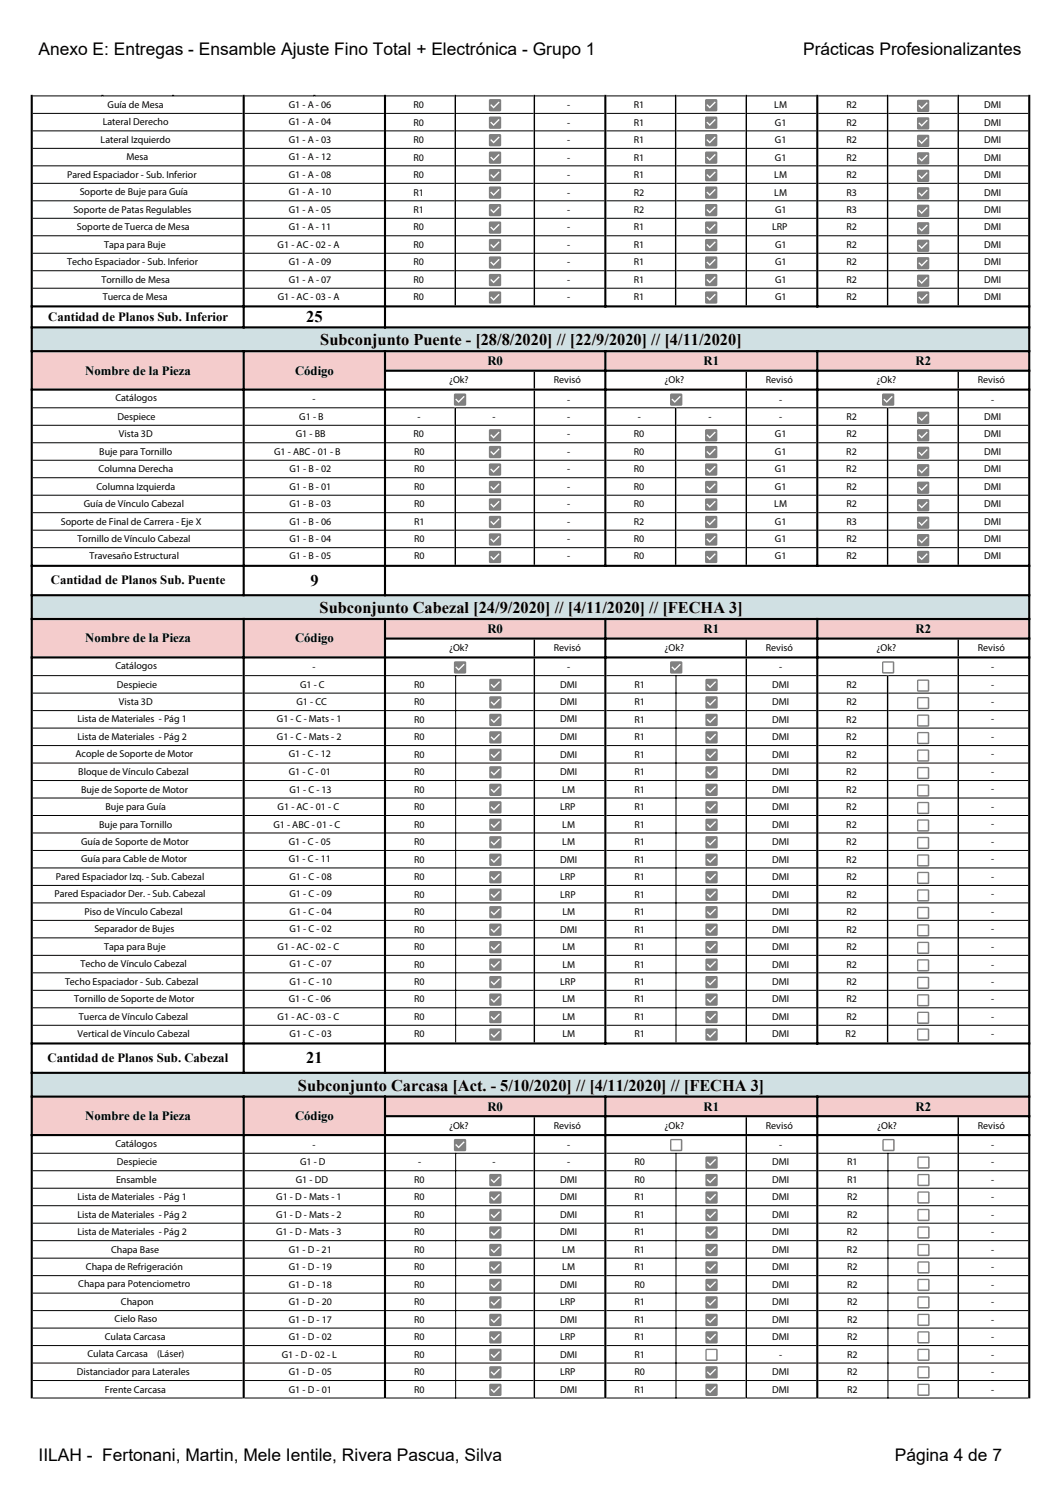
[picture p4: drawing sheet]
<svg xmlns="http://www.w3.org/2000/svg" width="210mm" height="297mm" viewBox="0 0 210 297" stroke-linecap="round" stroke-linejoin="round" font-family="sans-serif">
<defs><g id="words">
<g font-size="3.4">
<text x="7.6" y="10.8">Anexo E: Entregas - Ensamble Ajuste Fino Total + Electrónica - Grupo 1</text>
<text x="158.9" y="10.8">Prácticas Profesionalizantes</text>
<text x="7.6" y="289.2">IILAH - Fertonani, Martin, Mele Ientile, Rivera Pascua, Silva</text>
<text x="177" y="289.2">Página 4 de 7</text>
</g>
<g font-size="3.2">
<text x="60.6" y="63.7">25</text>
<text x="63.4" y="68.3">Subconjunto Puente - [28/8/2020] // [22/9/2020] // [4/11/2020]</text>
<text x="61.4" y="115.9">9</text>
<text x="63.2" y="121.3">Subconjunto Cabezal [24/9/2020] // [4/11/2020] // [FECHA 3]</text>
<text x="58.9" y="215.8">Subconjunto Carcasa [Act. - 5/10/2020] // [4/11/2020] // [FECHA 3]</text>
<text x="60.6" y="210.4">21</text>
</g>
<g font-size="2.5">
<text x="9.5" y="63.5">Cantidad de Planos Sub. Inferior</text>
<text x="16.9" y="74.1">Nombre de la Pieza</text>
<text x="58.4" y="74.1">Código</text>
<text x="96.4" y="72.3">R0</text>
<text x="139.2" y="72.3">R1</text>
<text x="181.1" y="72.3">R2</text>
<text x="10.1" y="115.6">Cantidad de Planos Sub. Puente</text>
<text x="96.4" y="125.3">R0</text>
<text x="139.2" y="125.3">R1</text>
<text x="181.1" y="125.3">R2</text>
<text x="16.9" y="127.1">Nombre de la Pieza</text>
<text x="58.4" y="127.1">Código</text>
<text x="9.4" y="210.2">Cantidad de Planos Sub. Cabezal</text>
<text x="16.9" y="221.6">Nombre de la Pieza</text>
<text x="58.4" y="221.6">Código</text>
<text x="96.4" y="219.8">R0</text>
<text x="139.2" y="219.8">R1</text>
<text x="181.1" y="219.8">R2</text>
</g>
<g font-size="2">
<text x="21.3" y="21.3">Guía de Mesa</text>
<text x="57.1" y="21.3">G1 - A - 06</text>
<text x="81.8" y="21.4">R0</text>
<text x="112.2" y="21.4">-</text>
<text x="125.4" y="21.4">R1</text>
<text x="153.2" y="21.4">LM</text>
<text x="167.4" y="21.4">R2</text>
<text x="194.7" y="21.4">DMI</text>
<text x="19.9" y="28.2">Lateral Izquierdo</text>
<text x="20.3" y="24.8">Lateral Derecho</text>
<text x="57.1" y="24.8">G1 - A - 04</text>
<text x="57.1" y="28.2">G1 - A - 03</text>
<text x="81.8" y="24.9">R0</text>
<text x="81.8" y="28.3">R0</text>
<text x="112.2" y="24.9">-</text>
<text x="112.2" y="28.3">-</text>
<text x="125.4" y="24.9">R1</text>
<text x="125.4" y="28.3">R1</text>
<text x="153.3" y="24.9">G1</text>
<text x="153.3" y="28.3">G1</text>
<text x="167.4" y="24.9">R2</text>
<text x="167.4" y="28.3">R2</text>
<text x="194.7" y="24.9">DMI</text>
<text x="194.7" y="28.3">DMI</text>
<text x="13.3" y="35.2">Pared Espaciador - Sub. Inferior</text>
<text x="25" y="31.7">Mesa</text>
<text x="57.1" y="31.7">G1 - A - 12</text>
<text x="57.1" y="35.2">G1 - A - 08</text>
<text x="81.8" y="31.8">R0</text>
<text x="81.8" y="35.2">R0</text>
<text x="112.2" y="31.8">-</text>
<text x="112.2" y="35.2">-</text>
<text x="125.4" y="31.8">R1</text>
<text x="125.4" y="35.2">R1</text>
<text x="153.2" y="35.2">LM</text>
<text x="153.3" y="31.8">G1</text>
<text x="167.4" y="31.8">R2</text>
<text x="167.4" y="35.2">R2</text>
<text x="194.7" y="31.8">DMI</text>
<text x="194.7" y="35.2">DMI</text>
<text x="15.8" y="38.6">Soporte de Buje para Guía</text>
<text x="57.1" y="38.6">G1 - A - 10</text>
<text x="81.8" y="38.7">R1</text>
<text x="112.2" y="38.7">-</text>
<text x="125.4" y="38.7">R2</text>
<text x="153.2" y="38.7">LM</text>
<text x="167.4" y="38.7">R3</text>
<text x="194.7" y="38.7">DMI</text>
<text x="14.5" y="42.1">Soporte de Patas Regulables</text>
<text x="15.2" y="45.5">Soporte de Tuerca de Mesa</text>
<text x="57.1" y="42.1">G1 - A - 05</text>
<text x="57.1" y="45.5">G1 - A - 11</text>
<text x="81.8" y="42.2">R1</text>
<text x="81.8" y="45.6">R0</text>
<text x="112.2" y="42.2">-</text>
<text x="112.2" y="45.6">-</text>
<text x="125.4" y="42.2">R2</text>
<text x="125.4" y="45.6">R1</text>
<text x="152.8" y="45.6">LRP</text>
<text x="153.3" y="42.2">G1</text>
<text x="167.4" y="42.2">R3</text>
<text x="167.4" y="45.6">R2</text>
<text x="194.7" y="42.2">DMI</text>
<text x="194.7" y="45.6">DMI</text>
<text x="13.3" y="52.5">Techo Espaciador - Sub. Inferior</text>
<text x="20.6" y="49">Tapa para Buje</text>
<text x="54.9" y="49">G1 - AC - 02 - A</text>
<text x="57.1" y="52.5">G1 - A - 09</text>
<text x="81.8" y="49.1">R0</text>
<text x="81.8" y="52.5">R0</text>
<text x="112.2" y="49.1">-</text>
<text x="112.2" y="52.5">-</text>
<text x="125.4" y="49.1">R1</text>
<text x="125.4" y="52.5">R1</text>
<text x="153.3" y="49.1">G1</text>
<text x="153.3" y="52.5">G1</text>
<text x="167.4" y="49.1">R2</text>
<text x="167.4" y="52.5">R2</text>
<text x="194.7" y="49.1">DMI</text>
<text x="194.7" y="52.5">DMI</text>
<text x="20.1" y="55.9">Tornillo de Mesa</text>
<text x="20.3" y="59.4">Tuerca de Mesa</text>
<text x="54.9" y="59.4">G1 - AC - 03 - A</text>
<text x="57.1" y="55.9">G1 - A - 07</text>
<text x="81.8" y="56">R0</text>
<text x="81.8" y="59.3">R0</text>
<text x="112.2" y="55.9">-</text>
<text x="112.2" y="59.4">-</text>
<text x="125.4" y="56">R1</text>
<text x="125.4" y="59.3">R1</text>
<text x="153.3" y="55.9">G1</text>
<text x="153.3" y="59.4">G1</text>
<text x="167.4" y="56">R2</text>
<text x="167.4" y="59.3">R2</text>
<text x="194.7" y="56">DMI</text>
<text x="194.7" y="59.3">DMI</text>
<text x="88.8" y="75.8">¿Ok?</text>
<text x="109.6" y="75.8">Revisó</text>
<text x="131.5" y="75.8">¿Ok?</text>
<text x="151.5" y="75.8">Revisó</text>
<text x="173.4" y="75.9">¿Ok?</text>
<text x="193.5" y="75.9">Revisó</text>
<text x="22.8" y="79.4">Catálogos</text>
<text x="23.2" y="83.1">Despiece</text>
<text x="59.2" y="83.1">G1 - B</text>
<text x="61.8" y="79.6">-</text>
<text x="82.6" y="83.1">-</text>
<text x="97.4" y="83.1">-</text>
<text x="112.2" y="79.7">-</text>
<text x="112.2" y="83.1">-</text>
<text x="126.2" y="83.1">-</text>
<text x="140.2" y="83.1">-</text>
<text x="154.2" y="79.7">-</text>
<text x="154.2" y="83.1">-</text>
<text x="167.4" y="83.1">R2</text>
<text x="194.7" y="83.1">DMI</text>
<text x="196.1" y="79.7">-</text>
<text x="19.6" y="90">Buje para Tornillo</text>
<text x="23.5" y="86.6">Vista 3D</text>
<text x="54.2" y="90">G1 - ABC - 01 - B</text>
<text x="58.5" y="86.6">G1 - BB</text>
<text x="81.8" y="86.6">R0</text>
<text x="81.9" y="90">R0</text>
<text x="112.2" y="86.6">-</text>
<text x="125.4" y="90">R0</text>
<text x="125.4" y="86.6">R0</text>
<text x="153.3" y="86.6">G1</text>
<text x="167.4" y="86.6">R2</text>
<text x="194.7" y="86.6">DMI</text>
<text x="19.5" y="93.4">Columna Derecha</text>
<text x="57.3" y="93.4">G1 - B - 02</text>
<text x="81.9" y="93.4">R0</text>
<text x="112.2" y="90">-</text>
<text x="112.2" y="93.5">-</text>
<text x="125.4" y="93.4">R0</text>
<text x="153.3" y="90">G1</text>
<text x="153.3" y="93.5">G1</text>
<text x="167.4" y="90">R2</text>
<text x="167.4" y="93.5">R2</text>
<text x="194.7" y="90">DMI</text>
<text x="194.7" y="93.5">DMI</text>
<text x="16.6" y="100.3">Guía de Vínculo Cabezal</text>
<text x="19.1" y="96.9">Columna Izquierda</text>
<text x="57.3" y="96.9">G1 - B - 01</text>
<text x="57.3" y="100.3">G1 - B - 03</text>
<text x="81.9" y="96.9">R0</text>
<text x="81.9" y="100.3">R0</text>
<text x="112.2" y="97">-</text>
<text x="112.2" y="100.4">-</text>
<text x="125.4" y="96.9">R0</text>
<text x="125.4" y="100.3">R0</text>
<text x="153.2" y="100.4">LM</text>
<text x="153.3" y="97">G1</text>
<text x="167.4" y="97">R2</text>
<text x="167.4" y="100.4">R2</text>
<text x="194.7" y="97">DMI</text>
<text x="194.7" y="100.4">DMI</text>
<text x="12" y="103.8">Soporte de Final de Carrera - Eje X</text>
<text x="15.3" y="107.3">Tornillo de Vínculo Cabezal</text>
<text x="57.3" y="103.8">G1 - B - 06</text>
<text x="57.3" y="107.3">G1 - B - 04</text>
<text x="81.9" y="103.9">R1</text>
<text x="81.9" y="107.3">R0</text>
<text x="112.2" y="103.9">-</text>
<text x="112.2" y="107.3">-</text>
<text x="125.4" y="103.9">R2</text>
<text x="125.4" y="107.3">R0</text>
<text x="153.3" y="103.9">G1</text>
<text x="153.3" y="107.3">G1</text>
<text x="167.4" y="103.9">R3</text>
<text x="167.4" y="107.3">R2</text>
<text x="194.7" y="103.9">DMI</text>
<text x="194.7" y="107.3">DMI</text>
<text x="17.7" y="110.7">Travesaño Estructural</text>
<text x="57.3" y="110.7">G1 - B - 05</text>
<text x="81.9" y="110.7">R0</text>
<text x="112.2" y="110.7">-</text>
<text x="125.4" y="110.7">R0</text>
<text x="153.3" y="110.7">G1</text>
<text x="167.4" y="110.7">R2</text>
<text x="194.7" y="110.7">DMI</text>
<text x="88.8" y="128.9">¿Ok?</text>
<text x="109.6" y="128.9">Revisó</text>
<text x="131.5" y="128.9">¿Ok?</text>
<text x="151.5" y="128.9">Revisó</text>
<text x="173.4" y="128.9">¿Ok?</text>
<text x="193.5" y="128.9">Revisó</text>
<text x="22.8" y="132.5">Catálogos</text>
<text x="23.1" y="136.1">Despiecie</text>
<text x="59.4" y="136.1">G1 - C</text>
<text x="61.8" y="132.6">-</text>
<text x="81.9" y="136.1">R0</text>
<text x="110.8" y="136.1">DMI</text>
<text x="112.2" y="132.7">-</text>
<text x="125.5" y="136.1">R1</text>
<text x="152.8" y="136.1">DMI</text>
<text x="154.2" y="132.7">-</text>
<text x="167.4" y="136.1">R2</text>
<text x="196.1" y="132.7">-</text>
<text x="196.1" y="136.1">-</text>
<text x="15.3" y="143">Lista de Materiales - Pág 1</text>
<text x="23.5" y="139.6">Vista 3D</text>
<text x="54.8" y="143">G1 - C - Mats - 1</text>
<text x="58.7" y="139.6">G1 - CC</text>
<text x="81.9" y="143">R0</text>
<text x="81.9" y="139.6">R0</text>
<text x="110.8" y="143">DMI</text>
<text x="110.8" y="139.6">DMI</text>
<text x="125.5" y="143">R1</text>
<text x="125.5" y="139.6">R1</text>
<text x="152.8" y="143">DMI</text>
<text x="152.8" y="139.6">DMI</text>
<text x="167.4" y="143">R2</text>
<text x="167.4" y="139.6">R2</text>
<text x="196.1" y="143">-</text>
<text x="196.1" y="139.6">-</text>
<text x="14.9" y="149.9">Acople de Soporte de Motor</text>
<text x="15.3" y="146.4">Lista de Materiales - Pág 2</text>
<text x="54.8" y="146.4">G1 - C - Mats - 2</text>
<text x="57.1" y="149.9">G1 - C - 12</text>
<text x="81.9" y="146.5">R0</text>
<text x="81.9" y="150">R0</text>
<text x="110.8" y="146.4">DMI</text>
<text x="110.8" y="150">DMI</text>
<text x="125.5" y="146.5">R1</text>
<text x="125.5" y="150">R1</text>
<text x="152.8" y="146.5">DMI</text>
<text x="152.8" y="150">DMI</text>
<text x="167.4" y="146.5">R2</text>
<text x="167.4" y="150">R2</text>
<text x="196.1" y="146.4">-</text>
<text x="196.1" y="149.9">-</text>
<text x="15.5" y="153.3">Bloque de Vínculo Cabezal</text>
<text x="57.1" y="153.3">G1 - C - 01</text>
<text x="81.9" y="153.4">R0</text>
<text x="110.8" y="153.4">DMI</text>
<text x="125.5" y="153.4">R1</text>
<text x="152.8" y="153.4">DMI</text>
<text x="167.4" y="153.4">R2</text>
<text x="196.1" y="153.3">-</text>
<text x="16" y="156.9">Buje de Soporte de Motor</text>
<text x="20.9" y="160.3">Buje para Guía</text>
<text x="54.9" y="160.3">G1 - AC - 01 - C</text>
<text x="57.3" y="156.9">G1 - C - 13</text>
<text x="81.9" y="160.3">R0</text>
<text x="81.9" y="156.9">R0</text>
<text x="110.8" y="160.3">LRP</text>
<text x="111.2" y="156.9">LM</text>
<text x="125.5" y="156.9">R1</text>
<text x="125.5" y="160.3">R1</text>
<text x="152.8" y="156.9">DMI</text>
<text x="152.8" y="160.3">DMI</text>
<text x="167.4" y="156.9">R2</text>
<text x="167.4" y="160.3">R2</text>
<text x="196.1" y="156.8">-</text>
<text x="196.1" y="160.3">-</text>
<text x="16" y="167.3">Guía de Soporte de Motor</text>
<text x="19.6" y="163.8">Buje para Tornillo</text>
<text x="54.1" y="163.8">G1 - ABC - 01 - C</text>
<text x="57.1" y="167.3">G1 - C - 05</text>
<text x="81.9" y="163.8">R0</text>
<text x="81.9" y="167.3">R0</text>
<text x="111.2" y="167.3">LM</text>
<text x="111.2" y="163.8">LM</text>
<text x="125.5" y="167.3">R1</text>
<text x="125.5" y="163.8">R1</text>
<text x="152.8" y="163.8">DMI</text>
<text x="152.8" y="167.3">DMI</text>
<text x="167.4" y="163.8">R2</text>
<text x="167.4" y="167.3">R2</text>
<text x="196.1" y="163.7">-</text>
<text x="196.1" y="167.2">-</text>
<text x="16" y="170.6">Guía para Cable de Motor</text>
<text x="57.1" y="170.6">G1 - C - 11</text>
<text x="81.9" y="170.7">R0</text>
<text x="110.8" y="170.7">DMI</text>
<text x="125.5" y="170.7">R1</text>
<text x="152.8" y="170.7">DMI</text>
<text x="167.4" y="170.7">R2</text>
<text x="196.1" y="170.6">-</text>
<text x="10.8" y="177.6">Pared Espaciador Der. - Sub. Cabezal</text>
<text x="11.1" y="174.1">Pared Espaciador Izq. - Sub. Cabezal</text>
<text x="57.3" y="174.1">G1 - C - 08</text>
<text x="57.3" y="177.6">G1 - C - 09</text>
<text x="81.9" y="174.2">R0</text>
<text x="81.9" y="177.6">R0</text>
<text x="110.8" y="174.2">LRP</text>
<text x="110.8" y="177.6">LRP</text>
<text x="125.5" y="174.2">R1</text>
<text x="125.5" y="177.6">R1</text>
<text x="152.8" y="174.2">DMI</text>
<text x="152.8" y="177.6">DMI</text>
<text x="167.4" y="174.2">R2</text>
<text x="167.4" y="177.6">R2</text>
<text x="196.1" y="174.1">-</text>
<text x="196.1" y="177.6">-</text>
<text x="16.7" y="181">Piso de Vínculo Cabezal</text>
<text x="18.7" y="184.5">Separador de Bujes</text>
<text x="57.3" y="184.5">G1 - C - 02</text>
<text x="57.3" y="181">G1 - C - 04</text>
<text x="81.9" y="184.5">R0</text>
<text x="81.9" y="181.1">R0</text>
<text x="110.8" y="184.5">DMI</text>
<text x="111.3" y="181.1">LM</text>
<text x="125.5" y="184.5">R1</text>
<text x="125.5" y="181.1">R1</text>
<text x="152.8" y="181.1">DMI</text>
<text x="152.8" y="184.5">DMI</text>
<text x="167.4" y="181.1">R2</text>
<text x="167.4" y="184.5">R2</text>
<text x="196.1" y="181">-</text>
<text x="196.1" y="184.5">-</text>
<text x="15.9" y="191.4">Techo de Vínculo Cabezal</text>
<text x="20.6" y="187.9">Tapa para Buje</text>
<text x="54.9" y="187.9">G1 - AC - 02 - C</text>
<text x="57.3" y="191.4">G1 - C - 07</text>
<text x="81.9" y="191.5">R0</text>
<text x="81.9" y="188">R0</text>
<text x="111.3" y="191.5">LM</text>
<text x="111.3" y="188">LM</text>
<text x="125.5" y="191.5">R1</text>
<text x="125.5" y="188">R1</text>
<text x="152.8" y="191.5">DMI</text>
<text x="152.8" y="188">DMI</text>
<text x="167.4" y="191.5">R2</text>
<text x="167.4" y="188">R2</text>
<text x="196.1" y="187.9">-</text>
<text x="196.1" y="191.5">-</text>
<text x="12.9" y="194.9">Techo Espaciador - Sub. Cabezal</text>
<text x="57.3" y="194.9">G1 - C - 10</text>
<text x="81.9" y="194.9">R0</text>
<text x="110.8" y="194.9">LRP</text>
<text x="125.5" y="194.9">R1</text>
<text x="152.8" y="194.9">DMI</text>
<text x="167.4" y="194.9">R2</text>
<text x="196.1" y="194.9">-</text>
<text x="14.7" y="198.4">Tornillo de Soporte de Motor</text>
<text x="15.6" y="201.8">Tuerca de Vínculo Cabezal</text>
<text x="54.9" y="201.8">G1 - AC - 03 - C</text>
<text x="57.1" y="198.4">G1 - C - 06</text>
<text x="81.9" y="201.8">R0</text>
<text x="81.9" y="198.4">R0</text>
<text x="111.3" y="201.8">LM</text>
<text x="111.3" y="198.4">LM</text>
<text x="125.5" y="201.8">R1</text>
<text x="125.5" y="198.4">R1</text>
<text x="152.8" y="201.8">DMI</text>
<text x="152.8" y="198.4">DMI</text>
<text x="167.4" y="201.8">R2</text>
<text x="167.4" y="198.4">R2</text>
<text x="196.1" y="201.8">-</text>
<text x="196.1" y="198.4">-</text>
<text x="15.3" y="205.2">Vertical de Vínculo Cabezal</text>
<text x="57.3" y="205.2">G1 - C - 03</text>
<text x="81.9" y="205.2">R0</text>
<text x="111.3" y="205.2">LM</text>
<text x="125.5" y="205.2">R1</text>
<text x="152.8" y="205.2">DMI</text>
<text x="167.3" y="205.2">R2</text>
<text x="196.1" y="205.2">-</text>
<text x="22.8" y="227">Catálogos</text>
<text x="61.8" y="227.1">-</text>
<text x="88.8" y="223.4">¿Ok?</text>
<text x="109.6" y="223.4">Revisó</text>
<text x="112.2" y="227.2">-</text>
<text x="131.5" y="223.4">¿Ok?</text>
<text x="151.5" y="223.4">Revisó</text>
<text x="154.2" y="227.2">-</text>
<text x="173.5" y="223.4">¿Ok?</text>
<text x="193.5" y="223.4">Revisó</text>
<text x="196.1" y="227.2">-</text>
<text x="23.1" y="230.6">Despiecie</text>
<text x="59.4" y="230.6">G1 - D</text>
<text x="82.7" y="230.6">-</text>
<text x="97.4" y="230.6">-</text>
<text x="112.2" y="230.6">-</text>
<text x="125.5" y="230.6">R0</text>
<text x="152.8" y="230.6">DMI</text>
<text x="167.6" y="230.6">R1</text>
<text x="196.1" y="230.6">-</text>
<text x="15.3" y="237.5">Lista de Materiales - Pág 1</text>
<text x="23" y="234.1">Ensamble</text>
<text x="54.6" y="237.6">G1 - D - Mats - 1</text>
<text x="58.5" y="234.1">G1 - DD</text>
<text x="81.9" y="237.6">R0</text>
<text x="81.9" y="234.1">R0</text>
<text x="110.8" y="237.5">DMI</text>
<text x="110.8" y="234">DMI</text>
<text x="125.5" y="237.6">R1</text>
<text x="125.5" y="234.1">R0</text>
<text x="152.8" y="237.5">DMI</text>
<text x="152.8" y="234.1">DMI</text>
<text x="167.6" y="237.6">R2</text>
<text x="167.6" y="234.1">R1</text>
<text x="196.1" y="237.6">-</text>
<text x="196.1" y="234.1">-</text>
<text x="15.3" y="244.4">Lista de Materiales - Pág 2</text>
<text x="15.3" y="240.9">Lista de Materiales - Pág 2</text>
<text x="54.6" y="244.5">G1 - D - Mats - 3</text>
<text x="54.6" y="241">G1 - D - Mats - 2</text>
<text x="81.9" y="244.5">R0</text>
<text x="81.9" y="241">R0</text>
<text x="110.8" y="244.4">DMI</text>
<text x="110.8" y="240.9">DMI</text>
<text x="125.5" y="244.5">R1</text>
<text x="125.5" y="241">R1</text>
<text x="152.8" y="244.4">DMI</text>
<text x="152.8" y="240.9">DMI</text>
<text x="167.6" y="244.5">R2</text>
<text x="167.6" y="241">R2</text>
<text x="196.1" y="244.5">-</text>
<text x="196.1" y="241">-</text>
<text x="17" y="251.3">Chapa de Refrigeración</text>
<text x="22" y="247.9">Chapa Base</text>
<text x="57.1" y="247.9">G1 - D - 21</text>
<text x="57.1" y="251.4">G1 - D - 19</text>
<text x="81.9" y="247.9">R0</text>
<text x="81.9" y="251.4">R0</text>
<text x="111.2" y="247.9">LM</text>
<text x="111.2" y="251.4">LM</text>
<text x="125.5" y="247.9">R1</text>
<text x="125.5" y="251.4">R1</text>
<text x="152.8" y="247.9">DMI</text>
<text x="152.8" y="251.4">DMI</text>
<text x="167.6" y="247.9">R2</text>
<text x="167.6" y="251.4">R2</text>
<text x="196.1" y="247.9">-</text>
<text x="196.1" y="251.4">-</text>
<text x="15.5" y="254.8">Chapa para Potenciometro</text>
<text x="57.1" y="254.9">G1 - D - 18</text>
<text x="81.9" y="254.9">R0</text>
<text x="110.8" y="254.9">DMI</text>
<text x="125.5" y="254.9">R0</text>
<text x="152.8" y="254.9">DMI</text>
<text x="167.6" y="254.9">R2</text>
<text x="196.1" y="254.9">-</text>
<text x="22.7" y="261.7">Cielo Raso</text>
<text x="23.9" y="258.2">Chapon</text>
<text x="57.1" y="258.3">G1 - D - 20</text>
<text x="57.1" y="261.8">G1 - D - 17</text>
<text x="81.9" y="258.3">R0</text>
<text x="81.9" y="261.8">R0</text>
<text x="110.8" y="258.3">LRP</text>
<text x="110.8" y="261.8">DMI</text>
<text x="125.5" y="258.3">R1</text>
<text x="125.5" y="261.8">R1</text>
<text x="152.8" y="258.3">DMI</text>
<text x="152.8" y="261.8">DMI</text>
<text x="167.6" y="258.3">R2</text>
<text x="167.6" y="261.8">R2</text>
<text x="196.1" y="258.3">-</text>
<text x="196.1" y="261.8">-</text>
<text x="17.3" y="268.6">Culata Carcasa</text>
<text x="20.7" y="265.2">Culata Carcasa</text>
<text x="31.1" y="268.6">(Láser)</text>
<text x="55.8" y="268.7">G1 - D - 02 - L</text>
<text x="57.1" y="265.2">G1 - D - 02</text>
<text x="81.9" y="268.7">R0</text>
<text x="81.9" y="265.2">R0</text>
<text x="110.8" y="268.7">DMI</text>
<text x="110.8" y="265.2">LRP</text>
<text x="125.5" y="268.7">R1</text>
<text x="125.5" y="265.2">R1</text>
<text x="152.8" y="265.2">DMI</text>
<text x="154.1" y="268.7">-</text>
<text x="167.6" y="265.2">R2</text>
<text x="167.6" y="268.7">R2</text>
<text x="196.1" y="265.2">-</text>
<text x="196.1" y="268.7">-</text>
<text x="15.2" y="272.1">Distanciador para Laterales</text>
<text x="20.7" y="275.6">Frente Carcasa</text>
<text x="57.1" y="272.1">G1 - D - 05</text>
<text x="57.1" y="275.6">G1 - D - 01</text>
<text x="81.9" y="272.1">R0</text>
<text x="81.9" y="275.6">R0</text>
<text x="110.8" y="272.1">LRP</text>
<text x="110.8" y="275.6">DMI</text>
<text x="125.5" y="272.1">R0</text>
<text x="125.5" y="275.6">R1</text>
<text x="152.8" y="272.1">DMI</text>
<text x="152.8" y="275.6">DMI</text>
<text x="167.6" y="272.1">R2</text>
<text x="167.6" y="275.6">R2</text>
<text x="196.1" y="272.1">-</text>
<text x="196.1" y="275.6">-</text>
</g>
</g></defs>
<!-- layer: Capa 1 -->
<path d="M6.2 64.7h197.5v4.9h-197.5z" fill="#d0e0e3"/>
<g fill="#f4cccc">
<path d="M6.2 69.4h197.5v4h-197.5z"/>
<path d="M6.2 73.3h70v3.9h-70z"/>
</g>
<path d="M6.2 117.7h197.5v4.9h-197.5z" fill="#d0e0e3"/>
<g fill="#f4cccc">
<path d="M6.2 122.4h197.5v4h-197.5z"/>
<path d="M6.2 126.3h70v3.9h-70z"/>
</g>
<path d="M6.2 212.2h197.5v4.9h-197.5z" fill="#d0e0e3"/>
<g fill="#f4cccc">
<path d="M6.2 216.9h197.5v4.1h-197.5z"/>
<path d="M6.2 220.8h70v3.9h-70z"/>
</g>
<g fill="none" stroke="#000" stroke-width=".2">
<path d="M6.5 19h13.7M20.3 19h13.9M34.3 19h13.7M48.4 19h13.7M62.3 19h13.7M76.4 19h13.5M90.2 19h15.4M105.9 19h13.7M120 19h13.5M133.8 19h13.7M147.8 19h13.7M161.9 19h13.6"/>
<path d="M175.7 19h13.7M189.7 19h13.7M6.5 22.4h41.5M6.5 25.9h41.5M6.5 29.4h41.5M6.5 32.8h41.5M6.5 36.3h41.5M6.5 39.7h41.5M48.4 22.4h27.6M48.4 25.9h27.6M48.4 29.4h27.6M48.4 32.8h27.6"/>
<path d="M48.4 36.3h27.6M48.4 39.7h27.6M76.4 22.4h13.5M76.4 25.9h13.5M76.4 29.4h13.5M76.4 32.8h13.5M76.4 36.3h13.5M76.4 39.7h13.5M90.2 22.4h15.4M90.2 25.9h15.4M90.2 29.4h15.4M90.2 32.8h15.4"/>
<path d="M90.2 36.3h15.4M90.2 39.7h15.4M105.9 22.4h13.7M105.9 25.9h13.7M105.9 29.4h13.7M105.9 32.8h13.7M105.9 36.3h13.7M105.9 39.7h13.7M120 22.4h13.5M120 25.9h13.5M120 29.4h13.5M120 32.8h13.5"/>
<path d="M120 36.3h13.5M120 39.7h13.5M133.8 22.4h13.7M133.8 25.9h13.7M133.8 29.4h13.7M133.8 32.8h13.7M133.8 36.3h13.7M133.8 39.7h13.7M147.8 22.4h13.7M147.8 25.9h13.7M147.8 29.4h13.7M147.8 32.8h13.7"/>
<path d="M147.8 36.3h13.7M147.8 39.7h13.7M161.9 22.4h13.6M161.9 25.9h13.6M161.9 29.4h13.6M161.9 32.8h13.6M161.9 36.3h13.6M161.9 39.7h13.6M175.7 22.4h13.7M175.7 25.9h13.7M175.7 29.4h13.7M175.7 32.8h13.7"/>
<path d="M175.7 36.3h13.7M175.7 39.7h13.7M189.7 22.4h13.7M189.7 25.9h13.7M189.7 29.4h13.7M189.7 32.8h13.7M189.7 36.3h13.7M189.7 39.7h13.7M6.5 43.2h41.5M6.5 46.7h41.5M6.5 50.1h41.5M6.5 53.6h41.5"/>
<path d="M6.5 57h41.5M48.4 43.2h27.6M48.4 46.7h27.6M48.4 50.1h27.6M48.4 53.6h27.6M48.4 57h27.6M76.4 43.2h13.5M76.4 46.7h13.5M76.4 50.1h13.5M76.4 53.6h13.5M76.4 57h13.5M90.2 43.2h15.4"/>
<path d="M90.2 46.7h15.4M90.2 50.1h15.4M90.2 53.6h15.4M90.2 57h15.4M105.9 43.2h13.7M105.9 46.7h13.7M105.9 50.1h13.7M105.9 53.6h13.7M105.9 57h13.7M120 43.2h13.5M120 46.7h13.5M120 50.1h13.5"/>
<path d="M120 53.6h13.5M120 57h13.5M133.8 43.2h13.7M133.8 46.7h13.7M133.8 50.1h13.7M133.8 53.6h13.7M133.8 57h13.7M147.8 43.2h13.7M147.8 46.7h13.7M147.8 50.1h13.7M147.8 53.6h13.7M147.8 57h13.7"/>
<path d="M161.9 43.2h13.6M161.9 46.7h13.6M161.9 50.1h13.6M161.9 53.6h13.6M161.9 57h13.6M175.7 43.2h13.7M175.7 46.7h13.7M175.7 50.1h13.7M175.7 53.6h13.7M175.7 57h13.7M189.7 43.2h13.7M189.7 46.7h13.7"/>
<path d="M189.7 50.1h13.7M189.7 53.6h13.7M189.7 57h13.7M6.5 80.7h41.5M6.5 84.2h41.5M6.5 87.6h41.5M6.5 91.1h41.5M6.5 94.5h41.5M6.5 98h41.5M48.4 80.7h27.6M48.4 84.2h27.6M48.4 87.6h27.6"/>
<path d="M48.4 91.1h27.6M48.4 94.5h27.6M48.4 98h27.6M76.4 80.7h13.5M76.4 84.2h13.5M76.4 87.6h13.5M76.4 91.1h13.5M76.4 94.5h13.5M76.4 98h13.5M90.2 80.7h15.4M90.2 84.2h15.4M90.2 87.6h15.4"/>
<path d="M90.2 91.1h15.4M90.2 94.5h15.4M90.2 98h15.4M105.9 80.7h13.7M105.9 84.2h13.7M105.9 87.6h13.7M105.9 91.1h13.7M105.9 94.5h13.7M105.9 98h13.7M120 80.7h13.5M120 84.2h13.5M120 87.6h13.5"/>
<path d="M120 91.1h13.5M120 94.5h13.5M120 98h13.5M133.8 80.7h13.7M133.8 84.2h13.7M133.8 87.6h13.7M133.8 91.1h13.7M133.8 94.5h13.7M133.8 98h13.7M147.8 80.7h13.7M147.8 84.2h13.7M147.8 87.6h13.7"/>
<path d="M147.8 91.1h13.7M147.8 94.5h13.7M147.8 98h13.7M161.9 80.7h13.6M161.9 84.2h13.6M161.9 87.6h13.6M161.9 91.1h13.6M161.9 94.5h13.6M161.9 98h13.6M175.7 80.7h13.7M175.7 84.2h13.7M175.7 87.6h13.7"/>
<path d="M175.7 91.1h13.7M175.7 94.5h13.7M175.7 98h13.7M189.7 80.7h13.7M189.7 84.2h13.7M189.7 87.6h13.7M189.7 91.1h13.7M189.7 94.5h13.7M189.7 98h13.7M6.5 101.5h41.5M6.5 104.9h41.5M6.5 108.4h41.5"/>
<path d="M48.4 101.5h27.6M48.4 104.9h27.6M48.4 108.4h27.6M76.4 101.5h13.5M76.4 104.9h13.5M76.4 108.4h13.5M90.2 101.5h15.4M90.2 104.9h15.4M90.2 108.4h15.4M105.9 101.5h13.7M105.9 104.9h13.7M105.9 108.4h13.7"/>
<path d="M120 101.5h13.5M120 104.9h13.5M120 108.4h13.5M133.8 101.5h13.7M133.8 104.9h13.7M133.8 108.4h13.7M147.8 101.5h13.7M147.8 104.9h13.7M147.8 108.4h13.7M161.9 101.5h13.6M161.9 104.9h13.6M161.9 108.4h13.6"/>
<path d="M175.7 101.5h13.7M175.7 104.9h13.7M175.7 108.4h13.7M189.7 101.5h13.7M189.7 104.9h13.7M189.7 108.4h13.7M6.5 133.7h41.5M6.5 137.2h41.5M48.4 133.7h27.6M48.4 137.2h27.6M76.4 133.7h29.2M76.4 137.2h29.2"/>
<path d="M90.1 133.6v72.7M105.9 133.7h13.7M105.9 137.2h13.7M120 133.7h27.5M120 137.2h27.5M133.7 133.6v72.7M147.8 133.7h13.7M147.8 137.2h13.7M161.9 133.7h13.6M161.9 137.2h13.6M175.7 133.7h13.7M175.7 137.2h13.7"/>
<path d="M189.7 133.7h13.7M189.7 137.2h13.7M6.5 140.6h41.5M6.5 144.1h41.5M6.5 147.5h41.5M6.5 151h41.5M6.5 154.5h41.5M6.5 157.9h41.5M48.4 140.6h27.6M48.4 144.1h27.6M48.4 147.5h27.6M48.4 151h27.6"/>
<path d="M48.4 154.5h27.6M48.4 157.9h27.6M76.4 140.6h29.2M76.4 144.1h29.2M76.4 147.5h29.2M76.4 151h29.2M76.4 154.5h29.2M76.4 157.9h29.2M105.9 140.6h13.7M105.9 144.1h13.7M105.9 147.5h13.7M105.9 151h13.7"/>
<path d="M105.9 154.5h13.7M105.9 157.9h13.7M120 140.6h27.5M120 144.1h27.5M120 147.5h27.5M120 151h27.5M120 154.5h27.5M120 157.9h27.5M147.8 140.6h13.7M147.8 144.1h13.7M147.8 147.5h13.7M147.8 151h13.7"/>
<path d="M147.8 154.5h13.7M147.8 157.9h13.7M161.9 140.6h13.6M161.9 144.1h13.6M161.9 147.5h13.6M161.9 151h13.6M161.9 154.5h13.6M161.9 157.9h13.6M175.7 140.6h13.7M175.7 144.1h13.7M175.7 147.5h13.7M175.7 151h13.7"/>
<path d="M175.7 154.5h13.7M175.7 157.9h13.7M189.7 140.6h13.7M189.7 144.1h13.7M189.7 147.5h13.7M189.7 151h13.7M189.7 154.5h13.7M189.7 157.9h13.7M6.5 161.4h41.5M6.5 164.8h41.5M6.5 168.3h41.5M6.5 171.8h41.5"/>
<path d="M6.5 175.2h41.5M6.5 178.7h41.5M48.4 161.4h27.6M48.4 164.8h27.6M48.4 168.3h27.6M48.4 171.8h27.6M48.4 175.2h27.6M48.4 178.7h27.6M76.4 161.4h29.2M76.4 164.8h29.2M76.4 168.3h29.2M76.4 171.8h29.2"/>
<path d="M76.4 175.2h29.2M76.4 178.7h29.2M105.9 161.4h13.7M105.9 164.8h13.7M105.9 168.3h13.7M105.9 171.8h13.7M105.9 175.2h13.7M105.9 178.7h13.7M120 161.4h27.5M120 164.8h27.5M120 168.3h27.5M120 171.8h27.5"/>
<path d="M120 175.2h27.5M120 178.7h27.5M147.8 161.4h13.7M147.8 164.8h13.7M147.8 168.3h13.7M147.8 171.8h13.7M147.8 175.2h13.7M147.8 178.7h13.7M161.9 161.4h13.6M161.9 164.8h13.6M161.9 168.3h13.6M161.9 171.8h13.6"/>
<path d="M161.9 175.2h13.6M161.9 178.7h13.6M175.7 161.4h13.7M175.7 164.8h13.7M175.7 168.3h13.7M175.7 171.8h13.7M175.7 175.2h13.7M175.7 178.7h13.7M189.7 161.4h13.7M189.7 164.8h13.7M189.7 168.3h13.7M189.7 171.8h13.7"/>
<path d="M189.7 175.2h13.7M189.7 178.7h13.7M6.5 182.1h41.5M6.5 185.6h41.5M6.5 189.1h41.5M6.5 192.5h41.5M6.5 196h41.5M6.5 199.4h41.5M48.4 182.1h27.6M48.4 185.6h27.6M48.4 189.1h27.6M48.4 192.5h27.6"/>
<path d="M48.4 196h27.6M48.4 199.4h27.6M76.4 182.1h29.2M76.4 185.6h29.2M76.4 189.1h29.2M76.4 192.5h29.2M76.4 196h29.2M76.4 199.4h29.2M105.9 182.1h13.7M105.9 185.6h13.7M105.9 189.1h13.7M105.9 192.5h13.7"/>
<path d="M105.9 196h13.7M105.9 199.4h13.7M120 182.1h27.5M120 185.6h27.5M120 189.1h27.5M120 192.5h27.5M120 196h27.5M120 199.4h27.5M147.8 182.1h13.7M147.8 185.6h13.7M147.8 189.1h13.7M147.8 192.5h13.7"/>
<path d="M147.8 196h13.7M147.8 199.4h13.7M161.9 182.1h13.6M161.9 185.6h13.6M161.9 189.1h13.6M161.9 192.5h13.6M161.9 196h13.6M161.9 199.4h13.6M175.7 182.1h13.7M175.7 185.6h13.7M175.7 189.1h13.7M175.7 192.5h13.7"/>
<path d="M175.7 196h13.7M175.7 199.4h13.7M189.7 182.1h13.7M189.7 185.6h13.7M189.7 189.1h13.7M189.7 192.5h13.7M189.7 196h13.7M189.7 199.4h13.7M6.5 202.9h41.5M48.4 202.9h27.6M76.4 202.9h29.2M105.9 202.9h13.7"/>
<path d="M120 202.9h27.5M147.8 202.9h13.7M161.9 202.9h13.6M175.7 202.9h13.7M189.7 202.9h13.7M6.5 228.2h41.5M6.5 231.7h41.5M6.5 235.1h41.5M6.5 238.6h41.5M48.4 228.2h27.6M48.4 231.7h27.6M48.4 235.1h27.6"/>
<path d="M48.4 238.6h27.6M76.4 228.2h29.2M76.4 231.7h29.2M76.4 235.1h29.2M76.4 238.6h29.2M90.1 228.2v48.5M105.9 228.2h13.7M105.9 231.7h13.7M105.9 235.1h13.7M105.9 238.6h13.7M120 228.2h27.5M120 231.7h27.5"/>
<path d="M120 235.1h27.5M120 238.6h27.5M133.7 228.2v48.5M147.8 228.2h13.7M147.8 231.7h13.7M147.8 235.1h13.7M147.8 238.6h13.7M161.9 228.2h27.5M161.9 231.7h27.5M161.9 235.1h27.5M161.9 238.6h27.5M175.7 228.2v48.5"/>
<path d="M189.7 228.2h13.7M189.7 231.7h13.7M189.7 235.1h13.7M189.7 238.6h13.7M6.5 242.1h41.5M6.5 245.5h41.5M6.5 249h41.5M6.5 252.4h41.5M6.5 255.9h41.5M6.5 259.4h41.5M48.4 242.1h27.6M48.4 245.5h27.6"/>
<path d="M48.4 249h27.6M48.4 252.4h27.6M48.4 255.9h27.6M48.4 259.4h27.6M76.4 242.1h29.2M76.4 245.5h29.2M76.4 249h29.2M76.4 252.4h29.2M76.4 255.9h29.2M76.4 259.4h29.2M105.9 242.1h13.7M105.9 245.5h13.7"/>
<path d="M105.9 249h13.7M105.9 252.4h13.7M105.9 255.9h13.7M105.9 259.4h13.7M120 242.1h27.5M120 245.5h27.5M120 249h27.5M120 252.4h27.5M120 255.9h27.5M120 259.4h27.5M147.8 242.1h13.7M147.8 245.5h13.7"/>
<path d="M147.8 249h13.7M147.8 252.4h13.7M147.8 255.9h13.7M147.8 259.4h13.7M161.9 242.1h27.5M161.9 245.5h27.5M161.9 249h27.5M161.9 252.4h27.5M161.9 255.9h27.5M161.9 259.4h27.5M189.7 242.1h13.7M189.7 245.5h13.7"/>
<path d="M189.7 249h13.7M189.7 252.4h13.7M189.7 255.9h13.7M189.7 259.4h13.7M6.5 262.8h41.5M6.5 266.3h41.5M6.5 269.7h41.5M6.5 273.2h41.5M6.5 276.7h41.5M48.4 262.8h27.6M48.4 266.3h27.6M48.4 269.7h27.6"/>
<path d="M48.4 273.2h27.6M48.4 276.7h27.6M76.4 262.8h29.2M76.4 266.3h29.2M76.4 269.7h29.2M76.4 273.2h29.2M76.4 276.7h29.2M105.9 262.8h13.7M105.9 266.3h13.7M105.9 269.7h13.7M105.9 273.2h13.7M105.9 276.7h13.7"/>
<path d="M120 262.8h27.5M120 266.3h27.5M120 269.7h27.5M120 273.2h27.5M120 276.7h27.5M147.8 262.8h13.7M147.8 266.3h13.7M147.8 269.7h13.7M147.8 273.2h13.7M147.8 276.7h13.7M161.9 262.8h27.5M161.9 266.3h27.5"/>
<path d="M161.9 269.7h27.5M161.9 273.2h27.5M161.9 276.7h27.5M189.7 262.8h13.7M189.7 266.3h13.7M189.7 269.7h13.7M189.7 273.2h13.7M189.7 276.7h13.7"/>
</g>
<g fill="none" stroke="#000" stroke-width=".42">
<path d="M6.3 18.8v257.9M20.3 18.8v.3M34.2 18.8v.3M48.2 18.8v46.2M62.2 18.8v.3M76.2 18.8v46.2M119.8 18.8v42M161.7 18.8v42M203.6 18.8v257.9M6.1 60.6h197.7M6.1 64.8h197.7M6.1 69.5h197.7"/>
<path d="M6.1 77.1h197.7M48.2 69.3v48.7M76 73.4h127.8M76.2 69.3v48.7M119.8 69.3v42.9M161.7 69.3v42.9M6.1 112h197.7M6.1 117.8h197.7M6.1 122.5h197.7M6.1 130.1h197.7M48.2 122.3v90.2M76 126.4h127.8"/>
<path d="M76.2 122.3v90.2M119.8 122.3v84.4M161.7 122.3v84.4M6.1 206.5h197.7M6.1 212.3h197.7M6.1 217h197.7M48.2 216.8v59.9M76.2 216.8v59.9M119.8 216.8v59.9M161.7 216.8v59.9M6.1 224.6h197.7M76 220.9h127.8"/>
</g>
<g fill="none" stroke="#000" stroke-width=".28">
<path d="M90.1 18.8v41.6M105.7 18.8v41.6M133.7 18.8v41.6M147.6 18.8v41.6M175.6 18.8v41.6M189.6 18.8v41.6M105.7 73.6v3.3M105.7 77.3v34.5M147.6 73.6v3.3M147.6 77.3v34.5M189.6 73.6v3.3M189.6 77.3v34.5"/>
<path d="M90.1 80.6v31.2M133.7 80.6v31.2M175.6 80.6v31.2M105.7 126.6v3.3M105.7 130.3v76M147.6 126.6v3.3M147.6 130.3v76M175.6 133.6v72.7M189.6 126.6v3.3M189.6 130.3v76M105.7 221.1v3.3M105.7 224.8v51.9"/>
<path d="M147.6 221.1v3.3M147.6 224.8v51.9M189.6 221.1v3.3M189.6 224.8v51.9"/>
</g>
<g fill="#808080">
<path d="M96.9 19.6l-.2 .3 .1 2 .2 .1h2l.2-.2-.1-2.1-.2-.1zM97 20.8l.2-.2 .4 .5 1.1-1 .1 .2-1.2 1.2z"/>
<path d="M139.6 19.6l-.1 .3v2l.3 .1h2l.1-.2v-2.1l-.3-.1zM139.9 20.6l.5 .5 1-1 .2 .2-1.2 1.2-.7-.7z"/>
<path d="M181.5 19.8l-.1 .2v2l.3 .2 2-.1 .1-.2v-2l-.2-.2zM181.9 20.8l.4 .4 1.1-1 .1 .2-1.2 1.2-.6-.7z"/>
<path d="M96.9 23.1l-.2 .2 .1 2.1 .2 .1h2l.2-.3-.1-2-.2-.1zM97 24.3l.2-.2 .4 .5 1.1-1.1 .1 .2-1.2 1.2z"/>
<path d="M139.6 23.1l-.1 .2v2.1l.3 .1h2l.1-.3v-2l-.3-.1zM139.9 24.1l.5 .5 1-1.1 .2 .2-1.2 1.2-.7-.6z"/>
<path d="M181.5 23.2l-.1 .3v2l.3 .1h2l.1-.2v-2.1l-.2-.1zM181.9 24.2l.4 .5 1.1-1 .1 .2-1.2 1.2-.6-.7z"/>
<path d="M96.9 26.6l-.2 .2 .1 2 .2 .2 2-.1 .2-.2-.1-2-.2-.2zM97 27.7l.2-.2 .4 .5 1.1-1 .1 .2-1.2 1.2z"/>
<path d="M139.6 26.6l-.1 .2v2l.3 .2 2-.1 .1-.2v-2l-.3-.2zM139.9 27.5l.5 .5 1-1 .2 .2-1.2 1.2-.7-.7z"/>
<path d="M181.5 26.7l-.1 .2v2.1l.3 .1h2l.1-.3v-2l-.2-.1zM181.9 27.7l.4 .4 1.1-1 .1 .2-1.2 1.2-.6-.6z"/>
<path d="M96.9 30l-.2 .3 .1 2 .2 .1h2l.2-.3-.1-2-.2-.1zM97 31.2l.2-.2 .4 .5 1.1-1 .1 .1-1.2 1.2z"/>
<path d="M139.6 30l-.1 .3v2l.3 .1h2l.1-.3v-2l-.3-.1zM139.9 31l.5 .5 1-1 .2 .1-1.2 1.2-.7-.6z"/>
<path d="M181.5 30.2l-.1 .2v2l.3 .2 2-.1 .1-.2v-2l-.2-.2zM181.9 31.1l.4 .5 1.1-1 .1 .2-1.2 1.2-.6-.7z"/>
<path d="M96.9 33.5l-.2 .2 .1 2 .2 .2 2-.1 .2-.2-.1-2-.2-.2zM97 34.6l.2-.1 .4 .4 1.1-1 .1 .2-1.2 1.2z"/>
<path d="M139.6 33.5l-.1 .2v2l.3 .2 2-.1 .1-.2v-2l-.3-.2zM139.9 34.5l.5 .4 1-1 .2 .2-1.2 1.2-.7-.7z"/>
<path d="M181.5 33.6l-.1 .3v2l.3 .1h2l.1-.3v-2l-.2-.1zM181.9 34.6l.4 .5 1.1-1 .1 .1-1.2 1.2-.6-.6z"/>
<path d="M96.9 36.9l-.2 .3 .1 2 .2 .1h2l.2-.2-.1-2.1-.2-.1zM97 38.1l.2-.2 .4 .5 1.1-1 .1 .2-1.2 1.2z"/>
<path d="M139.6 36.9l-.1 .3v2l.3 .1h2l.1-.2v-2.1l-.3-.1zM139.9 37.9l.5 .5 1-1 .2 .2-1.2 1.2-.7-.7z"/>
<path d="M181.5 37.1l-.1 .2v2l.3 .2 2-.1 .1-.2v-2l-.2-.2zM181.9 38.1l.4 .4 1.1-1 .1 .2-1.2 1.2-.6-.7z"/>
<path d="M96.9 40.4l-.2 .2 .1 2.1 .2 .1h2l.2-.3-.1-2-.2-.1zM97 41.6l.2-.2 .4 .4 1.1-1 .1 .2-1.2 1.2z"/>
<path d="M139.6 40.4l-.1 .2v2.1l.3 .1h2l.1-.3v-2l-.3-.1zM139.9 41.4l.5 .4 1-1 .2 .2-1.2 1.2-.7-.6z"/>
<path d="M181.5 40.5l-.1 .3v2l.3 .1h2l.1-.2v-2.1l-.2-.1zM181.9 41.5l.4 .5 1.1-1 .1 .2-1.2 1.2-.6-.7z"/>
<path d="M96.9 43.9l-.2 .2 .1 2 .2 .2 2-.1 .2-.2-.1-2-.2-.2zM97 45l.2-.2 .4 .5 1.1-1 .1 .2-1.2 1.2z"/>
<path d="M139.6 43.9l-.1 .2v2l.3 .2 2-.1 .1-.2v-2l-.3-.2zM139.9 44.8l.5 .5 1-1 .2 .2-1.2 1.2-.7-.7z"/>
<path d="M181.5 44l-.1 .2v2.1l.3 .1h2l.1-.3v-2l-.2-.1zM181.9 45l.4 .4 1.1-1 .1 .2-1.2 1.2-.6-.6z"/>
<path d="M96.9 47.3l-.2 .3 .1 2 .2 .1h2l.2-.3-.1-2-.2-.1zM97 48.5l.2-.2 .4 .5 1.1-1 .1 .1-1.2 1.2z"/>
<path d="M139.6 47.3l-.1 .3v2l.3 .1h2l.1-.3v-2l-.3-.1zM139.9 48.3l.5 .5 1-1 .2 .1-1.2 1.2-.7-.6z"/>
<path d="M181.5 47.5l-.1 .2v2l.3 .2 2-.1 .1-.2v-2l-.2-.2zM181.9 48.4l.4 .5 1.1-1 .1 .2-1.2 1.2-.6-.7z"/>
<path d="M96.9 50.8l-.2 .2 .1 2 .2 .2 2-.1 .2-.2-.1-2-.2-.2zM97 51.9l.2-.1 .4 .4 1.1-1 .1 .2-1.2 1.2z"/>
<path d="M139.6 50.8l-.1 .2v2l.3 .2 2-.1 .1-.2v-2l-.3-.2zM139.9 51.8l.5 .4 1-1 .2 .2-1.2 1.2-.7-.7z"/>
<path d="M181.5 50.9l-.1 .2v2.1l.3 .1h2l.1-.3v-2l-.2-.1zM181.9 51.9l.4 .5 1.1-1 .1 .1-1.2 1.2-.6-.6z"/>
<path d="M96.9 54.2l-.2 .3 .1 2 .2 .1h2l.2-.2-.1-2.1-.2-.1zM97 55.4l.2-.2 .4 .5 1.1-1 .1 .2-1.2 1.2z"/>
<path d="M139.6 54.2l-.1 .3v2l.3 .1h2l.1-.2v-2.1l-.3-.1zM139.9 55.2l.5 .5 1-1 .2 .2-1.2 1.2-.7-.7z"/>
<path d="M181.5 54.4l-.1 .2v2l.3 .2 2-.1 .1-.2v-2l-.2-.2zM181.9 55.4l.4 .4 1.1-1 .1 .2-1.2 1.2-.6-.7z"/>
<path d="M96.9 57.7l-.2 .2 .1 2.1 .2 .1h2l.2-.3-.1-2-.2-.1zM97 58.9l.2-.2 .4 .4 1.1-1 .1 .2-1.2 1.2z"/>
<path d="M139.6 57.7l-.1 .2v2.1l.3 .1h2l.1-.3v-2l-.3-.1zM139.9 58.7l.5 .4 1-1 .2 .2-1.2 1.2-.7-.6z"/>
<path d="M181.5 57.7l-.1 .2v2.1l.3 .1h2l.1-.3v-2l-.2-.1zM181.9 58.7l.4 .4 1.1-1 .1 .2-1.2 1.2-.6-.6z"/>
<path d="M89.9 77.9l-.1 .2v2.1l.3 .1h2l.1-.3v-2l-.2-.1zM90.1 79.1l.2-.2 .4 .5 1-1.1 .2 .2-1.2 1.2z"/>
<path d="M132.7 77.9l-.1 .2v2.1l.2 .1h2.1l.1-.3v-2l-.3-.1zM133 78.9l.5 .5 1-1.1 .2 .2-1.2 1.2-.7-.6z"/>
<path d="M174.6 77.9l-.1 .2v2.1l.3 .1h2l.1-.3v-2l-.2-.1zM174.9 78.9l.5 .5 1-1.1 .2 .2-1.2 1.2-.6-.6z"/>
<path d="M181.5 81.5l-.1 .2v2.1l.3 .1h2l.1-.3v-2l-.2-.1zM181.9 82.5l.4 .5 1.1-1.1 .1 .2-1.2 1.2-.6-.6z"/>
<path d="M96.9 85l-.2 .2 .1 2 .2 .2 2-.1 .2-.2-.1-2-.2-.2zM97 86.1l.2-.2 .4 .5 1.1-1 .1 .2-1.2 1.2z"/>
<path d="M139.6 85l-.1 .2v2l.3 .2 2-.1 .1-.2v-2l-.3-.2zM139.9 85.9l.5 .5 1-1 .2 .2-1.2 1.2-.7-.7z"/>
<path d="M181.5 85l-.1 .2v2l.3 .2 2-.1 .1-.2v-2l-.2-.2zM181.9 85.9l.4 .5 1.1-1 .1 .2-1.2 1.2-.6-.7z"/>
<path d="M96.9 88.3l-.2 .2 .1 2 .2 .2 2-.1 .2-.2-.1-2-.2-.2zM97 89.4l.2-.1 .4 .4 1.1-1 .1 .2-1.2 1.2z"/>
<path d="M139.6 88.3l-.1 .2v2l.3 .2 2-.1 .1-.2v-2l-.3-.2zM139.9 89.3l.5 .4 1-1 .2 .2-1.2 1.2-.7-.7z"/>
<path d="M181.5 88.4l-.1 .3v2l.3 .1h2l.1-.3v-2l-.2-.1zM181.9 89.4l.4 .5 1.1-1 .1 .1-1.2 1.2-.6-.6z"/>
<path d="M96.9 91.7l-.2 .3 .1 2 .2 .1h2l.2-.2-.1-2.1-.2-.1zM97 92.9l.2-.2 .4 .5 1.1-1 .1 .2-1.2 1.2z"/>
<path d="M139.6 91.7l-.1 .3v2l.3 .1h2l.1-.2v-2.1l-.3-.1zM139.9 92.7l.5 .5 1-1 .2 .2-1.2 1.2-.7-.7z"/>
<path d="M181.5 91.9l-.1 .2v2l.3 .2 2-.1 .1-.2v-2l-.2-.2zM181.9 92.9l.4 .4 1.1-1 .1 .2-1.2 1.2-.6-.7z"/>
<path d="M96.9 95.2l-.2 .2 .1 2.1 .2 .1h2l.2-.3-.1-2-.2-.1zM97 96.4l.2-.2 .4 .5 1.1-1.1 .1 .2-1.2 1.2z"/>
<path d="M139.6 95.2l-.1 .2v2.1l.3 .1h2l.1-.3v-2l-.3-.1zM139.9 96.2l.5 .5 1-1.1 .2 .2-1.2 1.2-.7-.6z"/>
<path d="M181.5 95.3l-.1 .3v2l.3 .1h2l.1-.2v-2.1l-.2-.1zM181.9 96.3l.4 .5 1.1-1 .1 .2-1.2 1.2-.6-.7z"/>
<path d="M96.9 98.7l-.2 .2 .1 2 .2 .2 2-.1 .2-.2-.1-2-.2-.2zM97 99.8l.2-.2 .4 .5 1.1-1 .1 .2-1.2 1.2z"/>
<path d="M139.6 98.7l-.1 .2v2l.3 .2 2-.1 .1-.2v-2l-.3-.2zM139.9 99.6l.5 .5 1-1 .2 .2-1.2 1.2-.7-.7z"/>
<path d="M181.5 98.8l-.1 .2v2.1l.3 .1h2l.1-.3v-2l-.2-.1zM181.9 99.8l.4 .4 1.1-1 .1 .2-1.2 1.2-.6-.6z"/>
<path d="M96.9 102.1l-.2 .3 .1 2 .2 .1h2l.2-.3-.1-2-.2-.1zM97 103.3l.2-.2 .4 .5 1.1-1 .1 .1-1.2 1.2z"/>
<path d="M139.6 102.1l-.1 .3v2l.3 .1h2l.1-.3v-2l-.3-.1zM139.9 103.1l.5 .5 1-1 .2 .1-1.2 1.2-.7-.6z"/>
<path d="M181.5 102.3l-.1 .2v2l.3 .2 2-.1 .1-.2v-2l-.2-.2zM181.9 103.2l.4 .5 1.1-1 .1 .2-1.2 1.2-.6-.7z"/>
<path d="M96.9 105.6l-.2 .2 .1 2 .2 .2 2-.1 .2-.2-.1-2-.2-.2zM97 106.7l.2-.1 .4 .4 1.1-1 .1 .2-1.2 1.2z"/>
<path d="M139.6 105.6l-.1 .2v2l.3 .2 2-.1 .1-.2v-2l-.3-.2zM139.9 106.6l.5 .4 1-1 .2 .2-1.2 1.2-.7-.7z"/>
<path d="M181.5 105.7l-.1 .3v2l.3 .1h2l.1-.3v-2l-.2-.1zM181.9 106.7l.4 .5 1.1-1 .1 .1-1.2 1.2-.6-.6z"/>
<path d="M96.9 109l-.2 .3 .1 2 .2 .1h2l.2-.2-.1-2.1-.2-.1zM97 110.2l.2-.2 .4 .5 1.1-1 .1 .2-1.2 1.2z"/>
<path d="M139.6 109l-.1 .3v2l.3 .1h2l.1-.2v-2.1l-.3-.1zM139.9 110l.5 .5 1-1 .2 .2-1.2 1.2-.7-.7z"/>
<path d="M181.5 109l-.1 .3v2l.3 .1h2l.1-.2v-2.1l-.2-.1zM181.9 110l.4 .5 1.1-1 .1 .2-1.2 1.2-.6-.7z"/>
<path d="M89.9 130.9l-.1 .2v2.1l.3 .1h2l.1-.3v-2l-.2-.1zM90.1 132.1l.2-.2 .4 .5 1-1.1 .2 .2-1.2 1.2z"/>
<path d="M132.7 130.9l-.1 .2v2.1l.2 .1h2.1l.1-.3v-2l-.3-.1zM133 131.9l.5 .5 1-1.1 .2 .2-1.2 1.2-.7-.6z"/>
<path d="M174.6 130.9l-.1 .2v2.1l.3 .1h2l.1-.3v-2l-.2-.1zM174.8 131.1h1.8v1.9h-1.8z"/>
<path d="M96.9 134.4l-.1 .2v2l.3 .2 2-.1 .1-.2v-2l-.2-.2zM97.1 135.5l.1-.2 .5 .5 1-1 .2 .2-1.2 1.2z"/>
<path d="M139.7 134.4l-.2 .2 .1 2 .2 .2 2-.1 .2-.2-.1-2-.2-.2zM140 135.3l.5 .5 1-1 .2 .2-1.2 1.2-.7-.7z"/>
<path d="M181.5 134.5l-.1 .2v2.1l.3 .1h2l.1-.3v-2l-.2-.1zM181.7 134.7h1.8v1.9h-1.8z"/>
<path d="M96.9 137.8l-.1 .3v2l.3 .1h2l.1-.2v-2.1l-.2-.1zM97.1 139l.1-.2 .5 .5 1-1 .2 .2-1.2 1.2z"/>
<path d="M139.7 137.8l-.2 .3 .1 2 .2 .1h2l.2-.2-.1-2.1-.2-.1zM140 138.8l.5 .5 1-1 .2 .2-1.2 1.2-.7-.7z"/>
<path d="M181.5 138l-.1 .2v2l.3 .2 2-.1 .1-.2v-2l-.2-.2zM181.7 138.2h1.8v1.9h-1.8z"/>
<path d="M96.9 141.3l-.1 .2v2l.3 .2 2-.1 .1-.2v-2l-.2-.2zM97.1 142.4l.1-.1 .5 .4 1-1 .2 .2-1.2 1.2z"/>
<path d="M139.7 141.3l-.2 .2 .1 2 .2 .2 2-.1 .2-.2-.1-2-.2-.2zM140 142.3l.5 .4 1-1 .2 .2-1.2 1.2-.7-.7z"/>
<path d="M181.5 141.4l-.1 .3v2l.3 .1h2l.1-.2v-2.1l-.2-.1zM181.7 141.7h1.8v1.8h-1.8z"/>
<path d="M96.9 144.7l-.1 .3v2l.3 .1h2l.1-.2v-2.1l-.2-.1zM97.1 145.9l.1-.2 .5 .5 1-1 .2 .2-1.2 1.2z"/>
<path d="M139.7 144.7l-.2 .3 .1 2 .2 .1h2l.2-.2-.1-2.1-.2-.1zM140 145.7l.5 .5 1-1 .2 .2-1.2 1.2-.7-.7z"/>
<path d="M181.5 144.9l-.1 .2v2l.3 .2 2-.1 .1-.2v-2l-.2-.2zM181.7 145.1h1.8v1.9h-1.8z"/>
<path d="M96.9 148.2l-.1 .2v2.1l.3 .1h2l.1-.3v-2l-.2-.1zM97.1 149.4l.1-.2 .5 .5 1-1.1 .2 .2-1.2 1.2z"/>
<path d="M139.7 148.2l-.2 .2 .1 2.1 .2 .1h2l.2-.3-.1-2-.2-.1zM140 149.2l.5 .5 1-1.1 .2 .2-1.2 1.2-.7-.6z"/>
<path d="M181.5 148.3l-.1 .3v2l.3 .1h2l.1-.2v-2.1l-.2-.1zM181.7 148.6h1.8v1.8h-1.8z"/>
<path d="M96.9 151.7l-.1 .2v2l.3 .2 2-.1 .1-.2v-2l-.2-.2zM97.1 152.8l.1-.2 .5 .5 1-1 .2 .2-1.2 1.2z"/>
<path d="M139.7 151.7l-.2 .2 .1 2 .2 .2 2-.1 .2-.2-.1-2-.2-.2zM140 152.6l.5 .5 1-1 .2 .2-1.2 1.2-.7-.7z"/>
<path d="M181.5 151.8l-.1 .2v2.1l.3 .1h2l.1-.3v-2l-.2-.1zM181.7 152h1.8v1.9h-1.8z"/>
<path d="M96.9 155.1l-.1 .3v2l.3 .1h2l.1-.2v-2.1l-.2-.1zM97.1 156.3l.1-.2 .5 .5 1-1 .2 .2-1.2 1.2z"/>
<path d="M139.7 155.1l-.2 .3 .1 2 .2 .1h2l.2-.2-.1-2.1-.2-.1zM140 156.1l.5 .5 1-1 .2 .2-1.2 1.2-.7-.7z"/>
<path d="M181.5 155.3l-.1 .2v2l.3 .2 2-.1 .1-.2v-2l-.2-.2zM181.7 155.5h1.8v1.9h-1.8z"/>
<path d="M96.9 158.6l-.1 .2v2l.3 .2 2-.1 .1-.2v-2l-.2-.2zM97.1 159.7l.1-.1 .5 .4 1-1 .2 .2-1.2 1.2z"/>
<path d="M139.7 158.6l-.2 .2 .1 2 .2 .2 2-.1 .2-.2-.1-2-.2-.2zM140 159.6l.5 .4 1-1 .2 .2-1.2 1.2-.7-.7z"/>
<path d="M181.5 158.7l-.1 .3v2l.3 .1h2l.1-.3v-2l-.2-.1zM181.7 158.9h1.8v1.9h-1.8z"/>
<path d="M96.9 162l-.1 .3v2l.3 .1h2l.1-.2v-2.1l-.2-.1zM97.1 163.2l.1-.2 .5 .5 1-1 .2 .2-1.2 1.2z"/>
<path d="M139.7 162l-.2 .3 .1 2 .2 .1h2l.2-.2-.1-2.1-.2-.1zM140 163l.5 .5 1-1 .2 .2-1.2 1.2-.7-.7z"/>
<path d="M181.5 162.2l-.1 .2v2l.3 .2 2-.1 .1-.2v-2l-.2-.2zM181.7 162.4h1.8v1.9h-1.8z"/>
<path d="M96.9 165.5l-.1 .2v2.1l.3 .1h2l.1-.3v-2l-.2-.1zM97.1 166.7l.1-.2 .5 .5 1-1.1 .2 .2-1.2 1.2z"/>
<path d="M139.7 165.5l-.2 .2 .1 2.1 .2 .1h2l.2-.3-.1-2-.2-.1zM140 166.5l.5 .5 1-1.1 .2 .2-1.2 1.2-.7-.6z"/>
<path d="M181.5 165.6l-.1 .3v2l.3 .1h2l.1-.2v-2.1l-.2-.1zM181.7 165.9h1.8v1.8h-1.8z"/>
<path d="M96.9 169l-.1 .2v2l.3 .2 2-.1 .1-.2v-2l-.2-.2zM97.1 170.1l.1-.2 .5 .5 1-1 .2 .2-1.2 1.2z"/>
<path d="M139.7 169l-.2 .2 .1 2 .2 .2 2-.1 .2-.2-.1-2-.2-.2zM140 169.9l.5 .5 1-1 .2 .2-1.2 1.2-.7-.7z"/>
<path d="M181.5 169.1l-.1 .2v2.1l.3 .1h2l.1-.3v-2l-.2-.1zM181.7 169.3h1.8v1.9h-1.8z"/>
<path d="M96.9 172.4l-.1 .3v2l.3 .1h2l.1-.3v-2l-.2-.1zM97.1 173.6l.1-.2 .5 .5 1-1 .2 .1-1.2 1.2z"/>
<path d="M139.7 172.4l-.2 .3 .1 2 .2 .1h2l.2-.3-.1-2-.2-.1zM140 173.4l.5 .5 1-1 .2 .1-1.2 1.2-.7-.6z"/>
<path d="M181.5 172.6l-.1 .2v2l.3 .2 2-.1 .1-.2v-2l-.2-.2zM181.7 172.8h1.8v1.9h-1.8z"/>
<path d="M96.9 175.9l-.1 .2v2l.3 .2 2-.1 .1-.2v-2l-.2-.2zM97.1 177l.1-.1 .5 .4 1-1 .2 .2-1.2 1.2z"/>
<path d="M139.7 175.9l-.2 .2 .1 2 .2 .2 2-.1 .2-.2-.1-2-.2-.2zM140 176.9l.5 .4 1-1 .2 .2-1.2 1.2-.7-.7z"/>
<path d="M181.5 176l-.1 .3v2l.3 .1h2l.1-.3v-2l-.2-.1zM181.7 176.2h1.8v1.9h-1.8z"/>
<path d="M96.9 179.3l-.1 .3v2l.3 .1h2l.1-.2v-2.1l-.2-.1zM97.1 180.5l.1-.2 .5 .5 1-1 .2 .2-1.2 1.2z"/>
<path d="M139.7 179.3l-.2 .3 .1 2 .2 .1h2l.2-.2-.1-2.1-.2-.1zM140 180.3l.5 .5 1-1 .2 .2-1.2 1.2-.7-.7z"/>
<path d="M181.5 179.5l-.1 .2v2l.3 .2 2-.1 .1-.2v-2l-.2-.2zM181.7 179.7h1.8v1.9h-1.8z"/>
<path d="M96.9 182.8l-.1 .2v2.1l.3 .1h2l.1-.3v-2l-.2-.1zM97.1 184l.1-.2 .5 .5 1-1.1 .2 .2-1.2 1.2z"/>
<path d="M139.7 182.8l-.2 .2 .1 2.1 .2 .1h2l.2-.3-.1-2-.2-.1zM140 183.8l.5 .5 1-1.1 .2 .2-1.2 1.2-.7-.6z"/>
<path d="M181.5 182.9l-.1 .3v2l.3 .1h2l.1-.2v-2.1l-.2-.1zM181.7 183.2h1.8v1.8h-1.8z"/>
<path d="M96.9 186.3l-.1 .2v2l.3 .2 2-.1 .1-.2v-2l-.2-.2zM97.1 187.4l.1-.2 .5 .5 1-1 .2 .2-1.2 1.2z"/>
<path d="M139.7 186.3l-.2 .2 .1 2 .2 .2 2-.1 .2-.2-.1-2-.2-.2zM140 187.2l.5 .5 1-1 .2 .2-1.2 1.2-.7-.7z"/>
<path d="M181.5 186.4l-.1 .2v2.1l.3 .1h2l.1-.3v-2l-.2-.1zM181.7 186.6h1.8v1.9h-1.8z"/>
<path d="M96.9 189.7l-.1 .3v2l.3 .1h2l.1-.3v-2l-.2-.1zM97.1 190.9l.1-.2 .5 .5 1-1 .2 .1-1.2 1.2z"/>
<path d="M139.7 189.7l-.2 .3 .1 2 .2 .1h2l.2-.3-.1-2-.2-.1zM140 190.7l.5 .5 1-1 .2 .1-1.2 1.2-.7-.6z"/>
<path d="M181.5 189.9l-.1 .2v2l.3 .2 2-.1 .1-.2v-2l-.2-.2zM181.7 190.1h1.8v1.9h-1.8z"/>
<path d="M96.9 193.2l-.1 .2v2l.3 .2 2-.1 .1-.2v-2l-.2-.2zM97.1 194.3l.1-.1 .5 .4 1-1 .2 .2-1.2 1.2z"/>
<path d="M139.7 193.2l-.2 .2 .1 2 .2 .2 2-.1 .2-.2-.1-2-.2-.2zM140 194.2l.5 .4 1-1 .2 .2-1.2 1.2-.7-.7z"/>
<path d="M181.5 193.3l-.1 .3v2l.3 .1h2l.1-.3v-2l-.2-.1zM181.7 193.5h1.8v1.9h-1.8z"/>
<path d="M96.9 196.6l-.1 .3v2l.3 .1h2l.1-.2v-2.1l-.2-.1zM97.1 197.8l.1-.2 .5 .5 1-1 .2 .2-1.2 1.2z"/>
<path d="M139.7 196.6l-.2 .3 .1 2 .2 .1h2l.2-.2-.1-2.1-.2-.1zM140 197.6l.5 .5 1-1 .2 .2-1.2 1.2-.7-.7z"/>
<path d="M181.5 196.8l-.1 .2v2l.3 .2 2-.1 .1-.2v-2l-.2-.2zM181.7 197h1.8v1.9h-1.8z"/>
<path d="M96.9 200.1l-.1 .2v2.1l.3 .1h2l.1-.3v-2l-.2-.1zM97.1 201.3l.1-.2 .5 .4 1-1 .2 .2-1.2 1.2z"/>
<path d="M139.7 200.1l-.2 .2 .1 2.1 .2 .1h2l.2-.3-.1-2-.2-.1zM140 201.1l.5 .4 1-1 .2 .2-1.2 1.2-.7-.6z"/>
<path d="M181.5 200.2l-.1 .3v2l.3 .1h2l.1-.2v-2.1l-.2-.1zM181.7 200.5h1.8v1.8h-1.8z"/>
<path d="M96.9 203.6l-.1 .2v2l.3 .2 2-.1 .1-.2v-2l-.2-.2zM97.1 204.7l.1-.2 .5 .5 1-1 .2 .2-1.2 1.2z"/>
<path d="M139.7 203.6l-.2 .2 .1 2 .2 .2 2-.1 .2-.2-.1-2-.2-.2zM140 204.5l.5 .5 1-1 .2 .2-1.2 1.2-.7-.7z"/>
<path d="M181.5 203.6l-.1 .2v2l.3 .2 2-.1 .1-.2v-2l-.2-.2zM181.7 203.8h1.8v1.9h-1.8z"/>
<path d="M89.9 225.4l-.1 .3v2l.3 .1h2l.1-.2v-2.1l-.2-.1zM90.1 226.6l.2-.2 .4 .5 1-1 .2 .2-1.2 1.2z"/>
<path d="M132.7 225.4l-.1 .3v2l.2 .1h2.1l.1-.2v-2.1l-.3-.1zM132.8 225.7h1.9v1.8h-1.9z"/>
<path d="M174.7 225.4l-.1 .3v2l.2 .1h2.1l.1-.2v-2.1l-.3-.1zM174.8 225.7h1.9v1.8h-1.9z"/>
<path d="M139.7 228.9l-.2 .2 .1 2 .2 .2 2-.1 .2-.2-.1-2-.2-.2zM140 229.9l.5 .4 1-1 .2 .2-1.2 1.2-.7-.7z"/>
<path d="M181.6 228.9l-.1 .2v2l.3 .2 2-.1 .1-.2v-2l-.3-.2zM181.7 229.1h1.9v1.9h-1.9z"/>
<path d="M96.9 232.3l-.1 .3v2l.3 .1h2l.1-.2v-2.1l-.2-.1zM97.1 233.5l.1-.2 .5 .5 1-1 .2 .2-1.2 1.2z"/>
<path d="M139.7 232.3l-.2 .3 .1 2 .2 .1h2l.2-.2-.1-2.1-.2-.1zM140 233.3l.5 .5 1-1 .2 .2-1.2 1.2-.7-.7z"/>
<path d="M181.6 232.3l-.1 .3v2l.3 .1h2l.1-.2v-2.1l-.3-.1zM181.7 232.6h1.9v1.8h-1.9z"/>
<path d="M96.9 235.8l-.1 .2v2.1l.3 .1h2l.1-.3v-2l-.2-.1zM97.1 237l.1-.2 .5 .5 1-1.1 .2 .2-1.2 1.2z"/>
<path d="M139.7 235.8l-.2 .2 .1 2.1 .2 .1h2l.2-.3-.1-2-.2-.1zM140 236.8l.5 .5 1-1.1 .2 .2-1.2 1.2-.7-.6z"/>
<path d="M181.6 235.8l-.1 .2v2.1l.3 .1h2l.1-.3v-2l-.3-.1zM181.7 236h1.9v1.9h-1.9z"/>
<path d="M96.9 239.3l-.1 .2v2l.3 .2 2-.1 .1-.2v-2l-.2-.2zM97.1 240.4l.1-.2 .5 .5 1-1 .2 .2-1.2 1.2z"/>
<path d="M139.7 239.3l-.2 .2 .1 2 .2 .2 2-.1 .2-.2-.1-2-.2-.2zM140 240.2l.5 .5 1-1 .2 .2-1.2 1.2-.7-.7z"/>
<path d="M181.6 239.3l-.1 .2v2l.3 .2 2-.1 .1-.2v-2l-.3-.2zM181.7 239.5h1.9v1.9h-1.9z"/>
<path d="M96.9 242.7l-.1 .3v2l.3 .1h2l.1-.3v-2l-.2-.1zM97.1 243.9l.1-.2 .5 .5 1-1 .2 .2-1.2 1.2z"/>
<path d="M139.7 242.7l-.2 .3 .1 2 .2 .1h2l.2-.3-.1-2-.2-.1zM140 243.7l.5 .5 1-1 .2 .2-1.2 1.2-.7-.7z"/>
<path d="M181.6 242.7l-.1 .3v2l.3 .1h2l.1-.3v-2l-.3-.1zM181.7 243h1.9v1.8h-1.9z"/>
<path d="M96.9 246.2l-.1 .2v2l.3 .2 2-.1 .1-.2v-2l-.2-.2zM97.1 247.3l.1-.1 .5 .4 1-1 .2 .2-1.2 1.2z"/>
<path d="M139.7 246.2l-.2 .2 .1 2 .2 .2 2-.1 .2-.2-.1-2-.2-.2zM140 247.2l.5 .4 1-1 .2 .2-1.2 1.2-.7-.7z"/>
<path d="M181.6 246.2l-.1 .2v2l.3 .2 2-.1 .1-.2v-2l-.3-.2zM181.7 246.4h1.9v1.9h-1.9z"/>
<path d="M96.9 249.6l-.1 .3v2l.3 .1h2l.1-.2v-2.1l-.2-.1zM97.1 250.8l.1-.2 .5 .5 1-1 .2 .2-1.2 1.2z"/>
<path d="M139.7 249.6l-.2 .3 .1 2 .2 .1h2l.2-.2-.1-2.1-.2-.1zM140 250.6l.5 .5 1-1 .2 .2-1.2 1.2-.7-.7z"/>
<path d="M181.6 249.6l-.1 .3v2l.3 .1h2l.1-.2v-2.1l-.3-.1zM181.7 249.9h1.9v1.8h-1.9z"/>
<path d="M96.9 253.1l-.1 .2v2.1l.3 .1h2l.1-.3v-2l-.2-.1zM97.1 254.3l.1-.2 .5 .5 1-1.1 .2 .2-1.2 1.2z"/>
<path d="M139.7 253.1l-.2 .2 .1 2.1 .2 .1h2l.2-.3-.1-2-.2-.1zM140 254.1l.5 .5 1-1.1 .2 .2-1.2 1.2-.7-.6z"/>
<path d="M181.6 253.1l-.1 .2v2.1l.3 .1h2l.1-.3v-2l-.3-.1zM181.7 253.3h1.9v1.9h-1.9z"/>
<path d="M96.9 256.6l-.1 .2v2l.3 .2 2-.1 .1-.2v-2l-.2-.2zM97.1 257.7l.1-.2 .5 .5 1-1 .2 .2-1.2 1.2z"/>
<path d="M139.7 256.6l-.2 .2 .1 2 .2 .2 2-.1 .2-.2-.1-2-.2-.2zM140 257.5l.5 .5 1-1 .2 .2-1.2 1.2-.7-.7z"/>
<path d="M181.6 256.6l-.1 .2v2l.3 .2 2-.1 .1-.2v-2l-.3-.2zM181.7 256.8h1.9v1.9h-1.9z"/>
<path d="M96.9 260l-.1 .3v2l.3 .1h2l.1-.3v-2l-.2-.1zM97.1 261.2l.1-.2 .5 .5 1-1 .2 .1-1.2 1.2z"/>
<path d="M139.7 260l-.2 .3 .1 2 .2 .1h2l.2-.3-.1-2-.2-.1zM140 261l.5 .5 1-1 .2 .1-1.2 1.2-.7-.6z"/>
<path d="M181.6 260l-.1 .3v2l.3 .1h2l.1-.3v-2l-.3-.1zM181.7 260.2h1.9v1.9h-1.9z"/>
<path d="M96.9 263.5l-.1 .2v2l.3 .2 2-.1 .1-.2v-2l-.2-.2zM97.1 264.6l.1-.1 .5 .4 1-1 .2 .2-1.2 1.2z"/>
<path d="M139.7 263.5l-.2 .2 .1 2 .2 .2 2-.1 .2-.2-.1-2-.2-.2zM140 264.5l.5 .4 1-1 .2 .2-1.2 1.2-.7-.7z"/>
<path d="M181.6 263.5l-.1 .2v2l.3 .2 2-.1 .1-.2v-2l-.3-.2zM181.7 263.7h1.9v1.9h-1.9z"/>
<path d="M96.9 266.9l-.1 .3v2l.3 .1h2l.1-.2v-2.1l-.2-.1zM97.1 268.1l.1-.2 .5 .5 1-1 .2 .2-1.2 1.2z"/>
<path d="M139.7 266.9l-.2 .3 .1 2 .2 .1h2l.2-.2-.1-2.1-.2-.1zM139.8 267.2h1.9v1.8h-1.9z"/>
<path d="M181.6 266.9l-.1 .3v2l.3 .1h2l.1-.2v-2.1l-.3-.1zM181.7 267.2h1.9v1.8h-1.9z"/>
<path d="M96.9 270.4l-.1 .2v2.1l.3 .1h2l.1-.3v-2l-.2-.1zM97.1 271.6l.1-.2 .5 .5 1-1.1 .2 .2-1.2 1.2z"/>
<path d="M139.7 270.4l-.2 .2 .1 2.1 .2 .1h2l.2-.3-.1-2-.2-.1zM140 271.4l.5 .5 1-1.1 .2 .2-1.2 1.2-.7-.6z"/>
<path d="M181.6 270.4l-.1 .2v2.1l.3 .1h2l.1-.3v-2l-.3-.1zM181.7 270.6h1.9v1.9h-1.9z"/>
<path d="M96.9 273.9l-.1 .2v2l.3 .2 2-.1 .1-.2v-2l-.2-.2zM97.1 275l.1-.2 .5 .5 1-1 .2 .2-1.2 1.2z"/>
<path d="M139.7 273.9l-.2 .2 .1 2 .2 .2 2-.1 .2-.2-.1-2-.2-.2zM140 274.8l.5 .5 1-1 .2 .2-1.2 1.2-.7-.7z"/>
<path d="M181.6 273.9l-.1 .2v2l.3 .2 2-.1 .1-.2v-2l-.3-.2zM181.7 274.1h1.9v1.9h-1.9z"/>
</g>
<use href="#words"/>
</svg>
